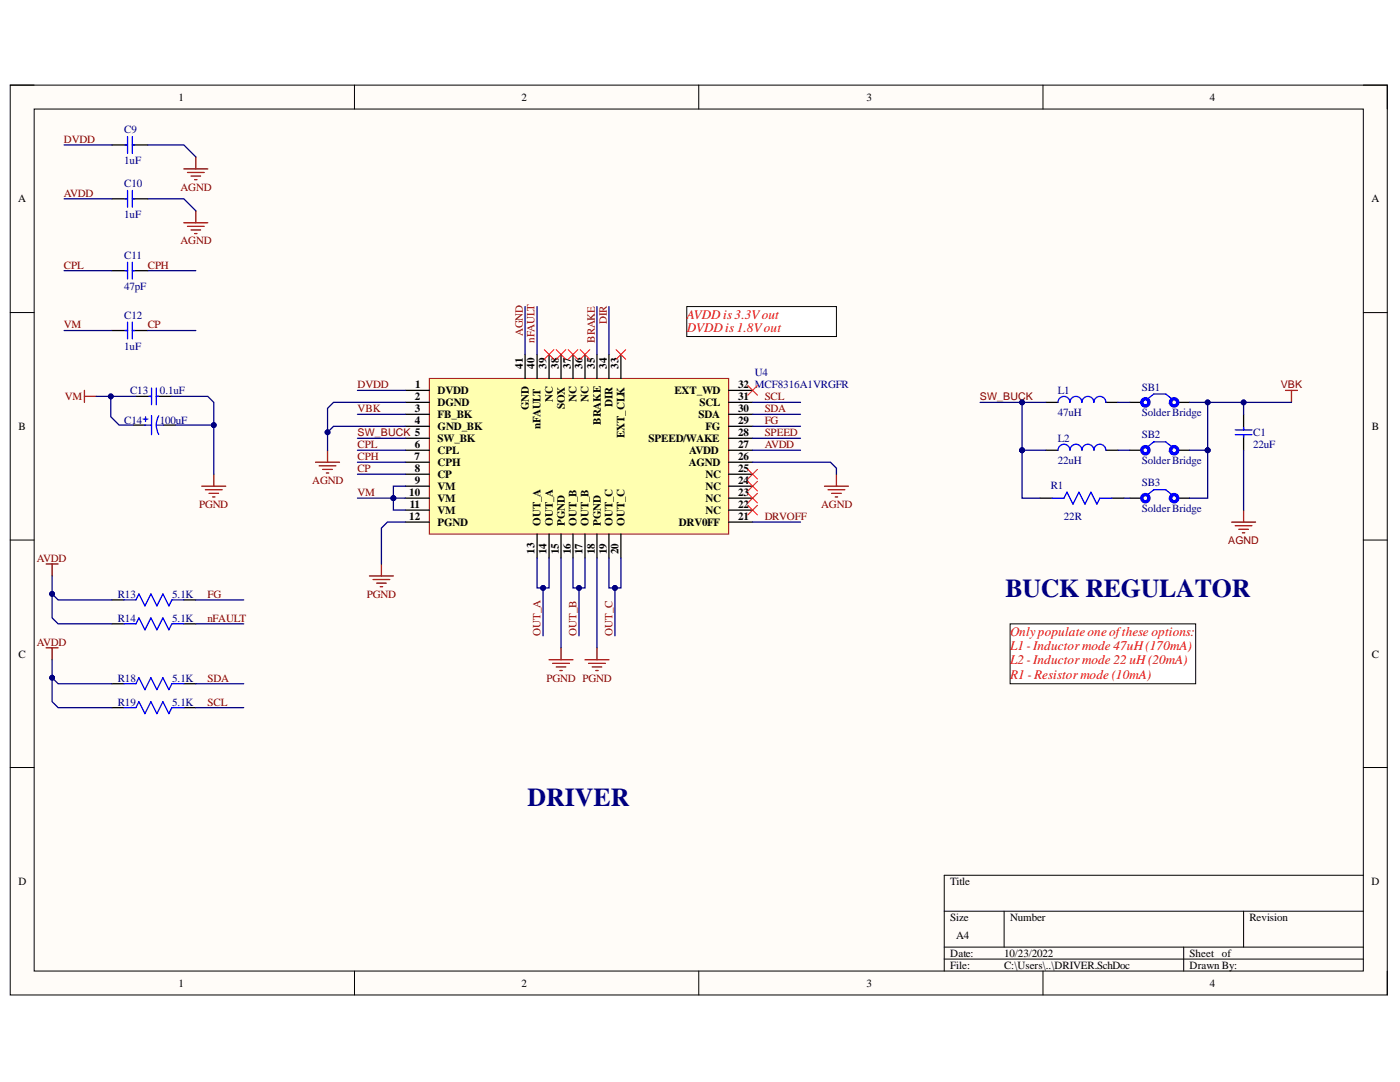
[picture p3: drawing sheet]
<svg xmlns="http://www.w3.org/2000/svg" width="279mm" height="216mm" viewBox="0 0 279 216" stroke-linecap="round" stroke-linejoin="round" font-family="sans-serif">
<defs><g id="words">
<g font-size="5.2" fill="#000080">
<text x="200.6" y="119.1">BUCK REGULATOR</text>
<text x="105.3" y="160.9">DRIVER</text>
</g>
<g font-size="2.6" fill="#f00">
<text x="137.1" y="63.6">AVDD is 3.3Vout</text>
<text x="137.1" y="66.3">DVDD is 1.8Vout</text>
<text x="201.6" y="126.9">Onlypopulateoneofthese options:</text>
<text x="201.6" y="129.7">L1 - Inductormode 47uH(170mA)</text>
<text x="201.6" y="132.5">L2 - Inductormode 22 uH(20mA)</text>
<text x="201.6" y="135.4">R1 - Resistormode (10mA)</text>
</g>
<g font-size="2.2">
<text x="35.6" y="20.1">1</text>
<text x="104.1" y="20.1">2</text>
<text x="172.9" y="20.1">3</text>
<text x="241.5" y="20.1">4</text>
<text x="3.6" y="40.4">A</text>
<text x="273.7" y="40.4">A</text>
<text x="82.9" y="77.5">1</text>
<text x="104.3" y="73.6" transform="rotate(-90 104.3 73.6)">41</text>
<text x="106.7" y="73.6" transform="rotate(-90 106.7 73.6)">40</text>
<text x="109.1" y="73.6" transform="rotate(-90 109.1 73.6)">39</text>
<text x="111.5" y="73.6" transform="rotate(-90 111.5 73.6)">38</text>
<text x="113.9" y="73.6" transform="rotate(-90 113.9 73.6)">37</text>
<text x="116.3" y="73.6" transform="rotate(-90 116.3 73.6)">36</text>
<text x="118.7" y="73.6" transform="rotate(-90 118.7 73.6)">35</text>
<text x="121.1" y="73.6" transform="rotate(-90 121.1 73.6)">34</text>
<text x="123.4" y="73.6" transform="rotate(-90 123.4 73.6)">33</text>
<text x="147.3" y="77.5">32 MCF8316A1VRGFR</text>
<text x="82.8" y="79.9">2</text>
<text x="82.8" y="82.2">3</text>
<text x="87.3" y="78.7">DVDD</text>
<text x="87.3" y="81.1">DGND</text>
<text x="87.3" y="83.4">FB_BK</text>
<text x="105.5" y="81.9" transform="rotate(-90 105.5 81.9)">GND</text>
<text x="110.3" y="80.2" transform="rotate(-90 110.3 80.2)">NC</text>
<text x="112.7" y="81.6" transform="rotate(-90 112.7 81.6)">SOX</text>
<text x="115.1" y="80.2" transform="rotate(-90 115.1 80.2)">NC</text>
<text x="117.4" y="80.2" transform="rotate(-90 117.4 80.2)">NC</text>
<text x="122.3" y="81.1" transform="rotate(-90 122.3 81.1)">DIR</text>
<text x="134.6" y="78.7">EXT_WD</text>
<text x="139.4" y="83.4">SDA</text>
<text x="139.6" y="81.1">SCL</text>
<text x="147.3" y="82.2">30</text>
<text x="147.3" y="79.9">31</text>
<text x="3.7" y="85.8">B</text>
<text x="82.8" y="84.6">4</text>
<text x="82.8" y="89.4">6</text>
<text x="87.3" y="85.8">GND_BK</text>
<text x="87.3" y="88.2">SW_BK</text>
<text x="107.9" y="85.6" transform="rotate(-90 107.9 85.6)">nFAULT</text>
<text x="119.9" y="84.8" transform="rotate(-90 119.9 84.8)">BRAKE</text>
<text x="124.6" y="87.4" transform="rotate(-90 124.6 87.4)">EXT_CLK</text>
<text x="129.4" y="88.2">SPEED/WAKE</text>
<text x="140.8" y="85.8">FG</text>
<text x="147.3" y="89.4">27</text>
<text x="147.3" y="87.1">28</text>
<text x="147.3" y="84.6">29</text>
<text x="273.8" y="85.8">B</text>
<text x="82.7" y="91.8">7</text>
<text x="82.8" y="94.2">8</text>
<text x="87.3" y="90.6">CPL</text>
<text x="87.3" y="93">CPH</text>
<text x="87.3" y="95.4">CP</text>
<text x="137.5" y="93">AGND</text>
<text x="137.6" y="90.6">AVDD</text>
<text x="140.8" y="95.4">NC</text>
<text x="147.3" y="94.2">25</text>
<text x="147.3" y="91.8">26</text>
<text x="81.7" y="99">10</text>
<text x="81.8" y="101.3">11</text>
<text x="82.8" y="96.6">9</text>
<text x="87.3" y="97.8">VM</text>
<text x="87.3" y="100.2">VM</text>
<text x="140.8" y="100.2">NC</text>
<text x="140.8" y="97.8">NC</text>
<text x="147.3" y="101.3">22</text>
<text x="147.3" y="99">23</text>
<text x="147.3" y="96.6">24</text>
<text x="81.7" y="103.7">12</text>
<text x="87.3" y="102.5">VM</text>
<text x="87.3" y="105">PGND</text>
<text x="107.9" y="104.9" transform="rotate(-90 107.9 104.9)">OUT_A</text>
<text x="110.3" y="104.9" transform="rotate(-90 110.3 104.9)">OUT_A</text>
<text x="112.7" y="104.9" transform="rotate(-90 112.7 104.9)">PGND</text>
<text x="115.1" y="104.9" transform="rotate(-90 115.1 104.9)">OUT_B</text>
<text x="117.4" y="104.9" transform="rotate(-90 117.4 104.9)">OUT_B</text>
<text x="119.9" y="104.9" transform="rotate(-90 119.9 104.9)">PGND</text>
<text x="122.3" y="104.9" transform="rotate(-90 122.3 104.9)">OUT_C</text>
<text x="124.6" y="104.9" transform="rotate(-90 124.6 104.9)">OUT_C</text>
<text x="135.4" y="105">DRV0FF</text>
<text x="140.8" y="102.5">NC</text>
<text x="147.3" y="103.7">21</text>
<text x="106.7" y="110.5" transform="rotate(-90 106.7 110.5)">13</text>
<text x="109.1" y="110.5" transform="rotate(-90 109.1 110.5)">14</text>
<text x="111.5" y="110.5" transform="rotate(-90 111.5 110.5)">15</text>
<text x="113.9" y="110.5" transform="rotate(-90 113.9 110.5)">16</text>
<text x="116.3" y="110.5" transform="rotate(-90 116.3 110.5)">17</text>
<text x="118.7" y="110.5" transform="rotate(-90 118.7 110.5)">18</text>
<text x="121.1" y="110.5" transform="rotate(-90 121.1 110.5)">19</text>
<text x="123.4" y="110.5" transform="rotate(-90 123.4 110.5)">20</text>
<text x="3.7" y="131.3">C</text>
<text x="273.8" y="131.3">C</text>
<text x="3.7" y="176.6">D</text>
<text x="189.6" y="176.6">Title</text>
<text x="273.7" y="176.6">D</text>
<text x="189.6" y="183.7">Size</text>
<text x="201.6" y="183.7">Number</text>
<text x="249.3" y="183.7">Revision</text>
<text x="189.6" y="190.9">Date:</text>
<text x="190.8" y="187.4">A4</text>
<text x="200.4" y="190.9">10/23/2022</text>
<text x="237.4" y="190.9">Sheet of</text>
<text x="35.6" y="196.9">1</text>
<text x="104.1" y="196.9">2</text>
<text x="172.9" y="196.9">3</text>
<text x="189.6" y="193.3">File:</text>
<text x="200.4" y="193.3">C:\Users\..\DRIVER.SchDoc</text>
<text x="237.4" y="193.3">Drawn By:</text>
<text x="241.5" y="196.9">4</text>
</g>
<g font-size="2.2" fill="#800000">
<text x="12.8" y="28.5">DVDD</text>
<text x="12.8" y="39.2">AVDD</text>
<text x="36" y="38">AGND</text>
<text x="12.8" y="53.6">CPL</text>
<text x="29.5" y="53.6">CPH</text>
<text x="36" y="48.8">AGND</text>
<text x="12.8" y="65.5">VM</text>
<text x="29.5" y="65.5">CP</text>
<text x="121.1" y="64.7" transform="rotate(-90 121.1 64.7)">DIR</text>
<text x="104.3" y="67.1" transform="rotate(-90 104.3 67.1)">AGND</text>
<text x="106.7" y="68.4" transform="rotate(-90 106.7 68.4)">nFAULT</text>
<text x="118.7" y="68.4" transform="rotate(-90 118.7 68.4)">BRAKE</text>
<text x="71.4" y="77.5">DVDD</text>
<text x="12.9" y="79.9">VM</text>
<text x="71.4" y="82.2">VBK</text>
<text x="152.6" y="79.9">SCL</text>
<text x="152.6" y="82.2">SDA</text>
<text x="71.4" y="89.4">CPL</text>
<text x="152.6" y="89.4">AVDD</text>
<text x="152.6" y="84.6">FG</text>
<text x="152.6" y="87.1">SPEED</text>
<text x="71.4" y="91.8">CPH</text>
<text x="71.4" y="94.2">CP</text>
<text x="39.7" y="101.3">PGND</text>
<text x="62.3" y="96.6">AGND</text>
<text x="71.4" y="99">VM</text>
<text x="163.9" y="101.3">AGND</text>
<text x="152.6" y="103.7">DRVOFF</text>
<text x="7.4" y="112.1">AVDD</text>
<text x="41.4" y="119.3">FG</text>
<text x="73.2" y="119.3">PGND</text>
<text x="41.4" y="124.1">nFAULT</text>
<text x="7.4" y="128.8">AVDD</text>
<text x="107.9" y="126.9" transform="rotate(-90 107.9 126.9)">OUT_A</text>
<text x="115.1" y="126.9" transform="rotate(-90 115.1 126.9)">OUT_B</text>
<text x="122.3" y="126.9" transform="rotate(-90 122.3 126.9)">OUT_C</text>
<text x="41.4" y="136">SDA</text>
<text x="109.1" y="136">PGND PGND</text>
<text x="41.4" y="140.8">SCL</text>
</g>
<g font-size="2.2" fill="#000080">
<text x="24.8" y="26.6">C9</text>
<text x="24.8" y="32.8">1uF</text>
<text x="24.8" y="37.4">C10</text>
<text x="24.8" y="43.5">1uF</text>
<text x="24.8" y="51.6">C11</text>
<text x="24.8" y="57.9">47pF</text>
<text x="24.8" y="63.6">C12</text>
<text x="24.8" y="69.8">1uF</text>
<text x="150.7" y="75.1">U4</text>
<text x="227.9" y="77.9">SB1</text>
<text x="26" y="78.7">C13</text>
<text x="31.9" y="78.7">0.1uF</text>
<text x="211.1" y="78.7">L1</text>
<text x="211.1" y="83">47uH</text>
<text x="227.9" y="83">SolderBridge</text>
<text x="24.8" y="84.6">C14</text>
<text x="31.9" y="84.6">100uF</text>
<text x="211.1" y="88.2">L2</text>
<text x="227.9" y="87.5">SB2</text>
<text x="250.1" y="87.1">C1</text>
<text x="250.1" y="89.4">22uF</text>
<text x="211.1" y="92.5">22uH</text>
<text x="227.9" y="92.5">SolderBridge</text>
<text x="209.7" y="97.5">R1</text>
<text x="227.9" y="97">SB3</text>
<text x="212.3" y="103.7">22R</text>
<text x="227.9" y="102.1">SolderBridge</text>
<text x="23.5" y="119.3">R13</text>
<text x="34.3" y="119.3">5.1K</text>
<text x="23.5" y="124.1">R14</text>
<text x="34.3" y="124.1">5.1K</text>
<text x="23.5" y="136">R18</text>
<text x="34.3" y="136">5.1K</text>
<text x="23.5" y="140.8">R19</text>
<text x="34.3" y="140.8">5.1K</text>
</g>
<g font-size="2.1" fill="#800000">
<text x="255.6" y="77.5">VBK</text>
<text x="195.6" y="79.9">SW_BUCK</text>
<text x="71.4" y="87.1">SW_BUCK 5</text>
<text x="245.1" y="108.5">AGND</text>
</g>
</g></defs>
<path d="M2 17h274.9v181.5h-274.9z" fill-rule="evenodd" fill="#fffcf8"/>
<path d="M2 17h274.9v181.5h-274.9z" fill="none" stroke="#000" stroke-width=".2"/>
<path d="M6.8 21.8h265.3v172h-265.3z" fill-rule="evenodd" fill="#fffcf8"/>
<g fill="none" stroke="#000" stroke-width=".2">
<path d="M2 17h4.8M70.7 17v4.8M139.4 17v4.8M208.2 17v4.8M272.1 17h4.8v4.8M6.8 21.8h265.3v172h-265.3zM2 62.4h4.8M272.1 62.4h4.8M2 107.8h4.8M272.1 107.8h4.8M2 153.1h4.8M272.1 153.1h4.8"/>
<path d="M272.1 174.6h-83.7v19.2M70.7 193.8v4.7M139.5 193.8v4.7M188.4 181.8h83.7M188.4 189h83.7M188.4 191.4h83.7M200.4 181.8v7.2M208.2 193.8v4.7M236.2 189v4.8M248.2 181.8v7.2M276.9 193.8v4.7"/>
</g>
<path d="M85.7 75.5h59.7v31.1h-59.7z" fill-rule="evenodd" fill="#ffffb0"/>
<path d="M85.7 75.5h59.7v31.1h-59.7z" fill="none" stroke="#800000" stroke-width=".2"/>
<g fill="none" stroke="#000" stroke-width=".25">
<path d="M22.4 28.9h3.1M22.4 39.7h3.1M26.4 28.9h3.1M26.4 39.7h3.1M22.4 54h3.1M26.4 54h3.1M22.4 66h3.1M26.4 66h3.1M27.1 79.1h3.1M31.2 79.1h3.1M80.9 77.9h4.8M104.8 70.7v4.8"/>
<path d="M107.2 70.7v4.8M109.6 70.7v4.8M112 70.7v4.8M114.4 70.7v4.8M116.7 70.7v4.8M119.1 70.7v4.8M121.5 70.7v4.8M123.9 70.7v4.8M145.4 77.9h4.8M26.7 84.8h2.3M32.6 84.8h2.4M80.9 80.3h4.8"/>
<path d="M80.9 82.7h4.8M80.9 85.1h4.8M80.9 87.5h4.8M80.9 89.8h4.8M80.9 92.2h4.8M80.9 94.6h4.8M80.9 97h4.8M80.9 99.4h4.8M145.4 80.3h4.8M145.4 82.7h4.8M145.4 85.1h4.8M145.4 87.5h4.8"/>
<path d="M145.4 89.8h4.8M145.4 92.2h4.8M145.4 94.6h4.8M145.4 97h4.8M145.4 99.4h4.8M22.4 119.7h2.3M36.7 119.7h2.4M80.9 101.8h4.8M80.9 104.2h4.8M107.2 106.6v4.7M109.6 106.6v4.7M112 106.6v4.7"/>
<path d="M114.4 106.6v4.7M116.7 106.6v4.7M119.1 106.6v4.7M121.5 106.6v4.7M123.9 106.6v4.7M145.4 101.8h4.8M145.4 104.2h4.8M22.4 124.5h2.3M22.4 136.4h2.3M36.7 124.5h2.4M36.7 136.4h2.4M22.4 141.2h2.3"/>
<path d="M36.7 141.2h2.4"/>
</g>
<g fill="none" stroke="#00f" stroke-width=".25">
<path d="M25 28.9h.5M25 39.7h.5M25.5 27.3v3.3M25.5 38v3.3M26.4 27.3v3.3M26.4 38v3.3M26.4 28.9h.5M26.4 39.7h.5M25 54h.5M25.5 52.3v3.4M26.4 52.3v3.4M26.4 54h.5"/>
<path d="M25 66h.5M25.5 64.3v3.3M26.4 64.3v3.3M26.4 66h.5M29.8 79.1h.4M30.2 77.4v3.4M31.2 77.4v3.4M31.2 79.1h.5M28.6 83.6h.9M28.8 84.8h1.4M29 83.2v.9M30.2 82.9v3.8"/>
<path d="M31.2 84.8l.2 1.2 .3 .7M31.2 84.8h1.4M31.7 83l-.3 .7-.2 1.1M24.7 119.7h2.4l.6-1.2 1.2 2.4 1.2-2.4 1.2 2.4 1.2-2.4 1.2 2.4 .6-1.2h2.4M24.7 124.5h2.4l.6-1.2 1.2 2.4 1.2-2.4 1.2 2.4 1.2-2.4 1.2 2.4 .6-1.2h2.4M24.7 136.4h2.4l.6-1.2 1.2 2.4 1.2-2.4 1.2 2.4 1.2-2.4 1.2 2.4 .6-1.2h2.4M24.7 141.2h2.4l.6-1.2 1.2 2.4 1.2-2.4 1.2 2.4 1.2-2.4 1.2 2.4 .6-1.2h2.4"/>
</g>
<g fill="none" stroke="#800000" stroke-width=".25">
<path d="M36.7 33.7h4.8M37.4 34.4h3.4M38.1 35.1h1.9M38.8 35.9h.5M39.1 31.3v2.4M36.7 44.5h4.8M37.4 45.2h3.4M38.1 45.9h1.9M38.8 46.6h.5M39.1 42.1v2.4M16.9 77.9v2.4M16.9 79.1h2.3"/>
<path d="M40.3 97h4.8M41 97.7h3.3M41.7 98.4h1.9M42.4 99.2h.5M42.7 94.6v2.4M63 92.2h4.8M63.7 92.9h3.3M64.4 93.7h1.9M65.1 94.4h.5M65.4 89.8v2.4M164.5 97h4.8M165.3 97.7h3.3"/>
<path d="M166 98.4h1.9M166.7 99.2h.5M166.9 94.6v2.4M9.2 112.5h2.4M10.4 112.5v2.4M73.7 114.9h4.8M74.4 115.6h3.4M75.2 116.4h1.9M75.9 117.1h.5M76.1 112.5v2.4M9.2 129.3h2.4M10.4 129.3v2.3"/>
<path d="M109.6 131.6h4.8M110.3 132.4h3.3M111 133.1h1.9M111.7 133.8h.5M112 129.3v2.3M116.7 131.6h4.8M117.5 132.4h3.3M118.2 133.1h1.9M118.9 133.8h.5M119.1 129.3v2.3"/>
</g>
<path d="M137.1 61.2h29.8v5.9h-29.8z" fill-rule="evenodd" fill="#fff"/>
<path d="M137.1 61.2h29.8v5.9h-29.8z" fill="none" stroke="#000" stroke-width=".2"/>
<path d="M256.5 77.9h2.4M257.7 77.9v2.4M245.8 104.2h4.8M246.5 104.9h3.4M247.2 105.6h1.9M247.9 106.3h.5M248.2 101.8v2.4" fill="none" stroke="#800000" stroke-width=".25"/>
<path d="M201.6 124.5h37v11.9h-37z" fill-rule="evenodd" fill="#fff"/>
<path d="M201.6 124.5h37v11.9h-37z" fill="none" stroke="#000" stroke-width=".2"/>
<g fill="none" stroke="#000" stroke-width=".25">
<path d="M207.6 99.4h2.3M208.8 80.3h2.3M208.8 89.8h2.3M220.7 80.3h2.4M220.7 89.8h2.4M221.9 99.4h2.4M225.5 99.4h2.4M225.5 80.3h2.4M225.5 89.8h2.4M235 99.4h2.4M235 80.3h2.4M235 89.8h2.4"/>
<path d="M248.2 82.7v3.1M248.2 86.7v3.1"/>
</g>
<g fill="none" stroke="#00f" stroke-width=".68">
<circle cx="228.6" cy="80.3" r=".72"/>
<circle cx="228.6" cy="99.4" r=".72"/>
<circle cx="228.6" cy="89.8" r=".72"/>
<circle cx="234.3" cy="80.3" r=".72"/>
<circle cx="234.3" cy="89.8" r=".72"/>
<circle cx="234.3" cy="99.4" r=".72"/>
</g>
<path d="M229.1 79.6l1.2-1h2.4l1.1 1M209.9 99.4h2.4l.6-1.2 1.2 2.4 1.2-2.4 1.2 2.4 1.2-2.4 1.2 2.4 .6-1.2h2.4M211.1 80.3a1.19 1.19 0 0 1 1.2-1.2 1.19 1.19 0 0 1 1.2 1.2 1.19 1.19 0 0 1 1.2-1.2 1.19 1.19 0 0 1 1.2 1.2 1.19 1.19 0 0 1 1.2-1.2 1.19 1.19 0 0 1 1.2 1.2 1.19 1.19 0 0 1 1.2-1.2 1.19 1.19 0 0 1 1.2 1.2M211.1 89.8a1.19 1.19 0 0 1 1.2-1.2 1.19 1.19 0 0 1 1.2 1.2 1.19 1.19 0 0 1 1.2-1.2 1.19 1.19 0 0 1 1.2 1.2 1.19 1.19 0 0 1 1.2-1.2 1.19 1.19 0 0 1 1.2 1.2 1.19 1.19 0 0 1 1.2-1.2 1.19 1.19 0 0 1 1.2 1.2M229.1 98.7l1.2-1h2.4l1.1 1M229.1 89.1l1.2-.9h2.4l1.1 .9M246.5 85.8h3.4M246.5 86.7h3.4M248.2 85.3v.5M248.2 86.7v.5" fill="none" stroke="#00f" stroke-width=".25"/>
<path d="M12.8 28.9h9.6M12.8 39.7h9.6M29.5 28.9h7.2l2.4 2.4M29.5 39.7h7.2l2.4 2.4M12.8 54h9.6M29.5 54h9.6M71.3 77.9h9.6M71.3 89.8h9.6M71.3 92.2h9.6M80.9 99.4h-2.4v2.4h2.4" fill="none" stroke="#000080" stroke-width=".25"/>
<circle cx="78.5" cy="99.4" r=".48" fill="#000080"/>
<circle cx="78.5" cy="99.4" r=".48" fill="none" stroke="#000080" stroke-width=".2"/>
<path d="M80.9 97h-2.4v2.4" fill="none" stroke="#000080" stroke-width=".25"/>
<circle cx="78.5" cy="99.4" r=".48" fill="#000080"/>
<circle cx="78.5" cy="99.4" r=".48" fill="none" stroke="#000080" stroke-width=".2"/>
<path d="M71.3 99.4h7.2" fill="none" stroke="#000080" stroke-width=".25"/>
<circle cx="78.5" cy="99.4" r=".48" fill="#000080"/>
<circle cx="78.5" cy="99.4" r=".48" fill="none" stroke="#000080" stroke-width=".2"/>
<path d="M22.1 79.1v4.1l1.7 1.6h2.9M71.3 94.6h9.6" fill="none" stroke="#000080" stroke-width=".25"/>
<circle cx="22.1" cy="79.1" r=".48" fill="#000080"/>
<circle cx="22.1" cy="79.1" r=".48" fill="none" stroke="#000080" stroke-width=".2"/>
<path d="M10.4 118.5l1.2 1.2h10.8" fill="none" stroke="#000080" stroke-width=".25"/>
<circle cx="10.4" cy="118.5" r=".48" fill="#000080"/>
<circle cx="10.4" cy="118.5" r=".48" fill="none" stroke="#000080" stroke-width=".2"/>
<path d="M10.4 114.9v8.4l1.2 1.2h10.8" fill="none" stroke="#000080" stroke-width=".25"/>
<circle cx="10.4" cy="118.5" r=".48" fill="#000080"/>
<circle cx="10.4" cy="118.5" r=".48" fill="none" stroke="#000080" stroke-width=".2"/>
<path d="M150.2 85.1h9.6M150.2 89.8h9.6M10.4 135.2l1.2 1.2h10.8" fill="none" stroke="#000080" stroke-width=".25"/>
<circle cx="10.4" cy="135.2" r=".48" fill="#000080"/>
<circle cx="10.4" cy="135.2" r=".48" fill="none" stroke="#000080" stroke-width=".2"/>
<path d="M10.4 131.6v8.4l1.2 1.2h10.8" fill="none" stroke="#000080" stroke-width=".25"/>
<circle cx="10.4" cy="135.2" r=".48" fill="#000080"/>
<circle cx="10.4" cy="135.2" r=".48" fill="none" stroke="#000080" stroke-width=".2"/>
<g fill="none" stroke="#000080" stroke-width=".25">
<path d="M12.8 66h9.6M29.5 66h9.6M107.2 61.2v9.5M119.1 61.2v9.5M150.2 92.2h15.5l1.2 1.2v1.2M150.2 80.3h9.6M150.2 82.7h9.6M150.2 87.5h9.6M204 89.8h4.8M39.1 119.7h9.5M80.9 104.2h-3.6l-1.2 1.2v7.1M150.2 104.2h9.6"/>
<path d="M39.1 136.4h9.5M39.1 124.5h9.5M39.1 141.2h9.5"/>
</g>
<circle cx="204" cy="89.8" r=".48" fill="#000080"/>
<circle cx="204" cy="89.8" r=".48" fill="none" stroke="#000080" stroke-width=".2"/>
<path d="M204 89.8v9.6h3.6" fill="none" stroke="#000080" stroke-width=".25"/>
<circle cx="204" cy="89.8" r=".48" fill="#000080"/>
<circle cx="204" cy="89.8" r=".48" fill="none" stroke="#000080" stroke-width=".2"/>
<path d="M204 80.3v9.5" fill="none" stroke="#000080" stroke-width=".25"/>
<circle cx="204" cy="80.3" r=".48" fill="#000080"/>
<circle cx="204" cy="80.3" r=".48" fill="none" stroke="#000080" stroke-width=".2"/>
<circle cx="204" cy="89.8" r=".48" fill="#000080"/>
<circle cx="204" cy="89.8" r=".48" fill="none" stroke="#000080" stroke-width=".2"/>
<path d="M248.2 80.3v2.4" fill="none" stroke="#000080" stroke-width=".25"/>
<circle cx="248.2" cy="80.3" r=".48" fill="#000080"/>
<circle cx="248.2" cy="80.3" r=".48" fill="none" stroke="#000080" stroke-width=".2"/>
<path d="M71.3 82.7h9.6M71.3 87.5h9.6M223.1 80.3h2.4M223.1 89.8h2.4M237.4 89.8h3.6M248.2 89.8v12" fill="none" stroke="#000080" stroke-width=".25"/>
<circle cx="241" cy="89.8" r=".48" fill="#000080"/>
<circle cx="241" cy="89.8" r=".48" fill="none" stroke="#000080" stroke-width=".2"/>
<path d="M241 80.3v9.5" fill="none" stroke="#000080" stroke-width=".25"/>
<circle cx="241" cy="80.3" r=".48" fill="#000080"/>
<circle cx="241" cy="80.3" r=".48" fill="none" stroke="#000080" stroke-width=".2"/>
<circle cx="241" cy="89.8" r=".48" fill="#000080"/>
<circle cx="241" cy="89.8" r=".48" fill="none" stroke="#000080" stroke-width=".2"/>
<path d="M224.3 99.4h1.2M241 89.8v9.6h-3.6" fill="none" stroke="#000080" stroke-width=".25"/>
<circle cx="241" cy="89.8" r=".48" fill="#000080"/>
<circle cx="241" cy="89.8" r=".48" fill="none" stroke="#000080" stroke-width=".2"/>
<path d="M195.6 80.3h13.2" fill="none" stroke="#000080" stroke-width=".25"/>
<circle cx="204" cy="80.3" r=".48" fill="#000080"/>
<circle cx="204" cy="80.3" r=".48" fill="none" stroke="#000080" stroke-width=".2"/>
<path d="M237.4 80.3h20.3" fill="none" stroke="#000080" stroke-width=".25"/>
<circle cx="241" cy="80.3" r=".48" fill="#000080"/>
<circle cx="241" cy="80.3" r=".48" fill="none" stroke="#000080" stroke-width=".2"/>
<circle cx="248.2" cy="80.3" r=".48" fill="#000080"/>
<circle cx="248.2" cy="80.3" r=".48" fill="none" stroke="#000080" stroke-width=".2"/>
<path d="M19.2 79.1h7.9" fill="none" stroke="#000080" stroke-width=".25"/>
<circle cx="22.1" cy="79.1" r=".48" fill="#000080"/>
<circle cx="22.1" cy="79.1" r=".48" fill="none" stroke="#000080" stroke-width=".2"/>
<path d="M115.5 117.3v9.6" fill="none" stroke="#000080" stroke-width=".25"/>
<circle cx="115.6" cy="117.3" r=".48" fill="#000080"/>
<circle cx="115.6" cy="117.3" r=".48" fill="none" stroke="#000080" stroke-width=".2"/>
<path d="M122.7 117.3v9.6" fill="none" stroke="#000080" stroke-width=".25"/>
<circle cx="122.7" cy="117.3" r=".48" fill="#000080"/>
<circle cx="122.7" cy="117.3" r=".48" fill="none" stroke="#000080" stroke-width=".2"/>
<path d="M108.4 117.3v9.6" fill="none" stroke="#000080" stroke-width=".25"/>
<circle cx="108.4" cy="117.3" r=".48" fill="#000080"/>
<circle cx="108.4" cy="117.3" r=".48" fill="none" stroke="#000080" stroke-width=".2"/>
<path d="M107.2 111.3v6h2.4v-6M112 111.3v18M119.1 111.3v18" fill="none" stroke="#000080" stroke-width=".25"/>
<circle cx="108.4" cy="117.3" r=".48" fill="#000080"/>
<circle cx="108.4" cy="117.3" r=".48" fill="none" stroke="#000080" stroke-width=".2"/>
<path d="M114.4 111.3v6h2.3v-6" fill="none" stroke="#000080" stroke-width=".25"/>
<circle cx="115.6" cy="117.3" r=".48" fill="#000080"/>
<circle cx="115.6" cy="117.3" r=".48" fill="none" stroke="#000080" stroke-width=".2"/>
<path d="M121.5 111.3v6h2.4v-6" fill="none" stroke="#000080" stroke-width=".25"/>
<circle cx="122.7" cy="117.3" r=".48" fill="#000080"/>
<circle cx="122.7" cy="117.3" r=".48" fill="none" stroke="#000080" stroke-width=".2"/>
<path d="M34.3 79.1h7.2l1.2 1.2v4.5" fill="none" stroke="#000080" stroke-width=".25"/>
<circle cx="42.7" cy="84.8" r=".48" fill="#000080"/>
<circle cx="42.7" cy="84.8" r=".48" fill="none" stroke="#000080" stroke-width=".2"/>
<path d="M80.9 85.1h-14.3l-1.2 1.2v3.5" fill="none" stroke="#000080" stroke-width=".25"/>
<circle cx="65.4" cy="86.3" r=".48" fill="#000080"/>
<circle cx="65.4" cy="86.3" r=".48" fill="none" stroke="#000080" stroke-width=".2"/>
<path d="M80.9 80.3h-14.3l-1.2 1.2v4.8" fill="none" stroke="#000080" stroke-width=".25"/>
<circle cx="65.4" cy="86.3" r=".48" fill="#000080"/>
<circle cx="65.4" cy="86.3" r=".48" fill="none" stroke="#000080" stroke-width=".2"/>
<path d="M104.8 61.2v9.5M35 84.8h7.7v9.8" fill="none" stroke="#000080" stroke-width=".25"/>
<circle cx="42.7" cy="84.8" r=".48" fill="#000080"/>
<circle cx="42.7" cy="84.8" r=".48" fill="none" stroke="#000080" stroke-width=".2"/>
<path d="M121.5 61.2v9.5" fill="none" stroke="#000080" stroke-width=".25"/>
<g fill="none" stroke="#f00" stroke-width=".2">
<path d="M108.6 69.8l1.9 1.9M110.5 69.8l-1.9 1.9M111 69.8l1.9 1.9M112.9 69.8l-1.9 1.9M113.4 69.8l1.9 1.9M115.3 69.8l-1.9 1.9M115.8 69.8l1.9 1.9M117.7 69.8l-1.9 1.9M123 69.8l1.9 1.9M124.9 69.8l-1.9 1.9M149.2 76.9l2 2M151.2 76.9l-2 2"/>
<path d="M149.2 93.7l2 1.9M149.2 96.1l2 1.9M149.2 98.4l2 2M151.2 93.7l-2 1.9M151.2 96.1l-2 1.9M151.2 98.4l-2 2M149.2 100.8l2 1.9M151.2 100.8l-2 1.9"/>
</g>
<use href="#words"/>
</svg>
